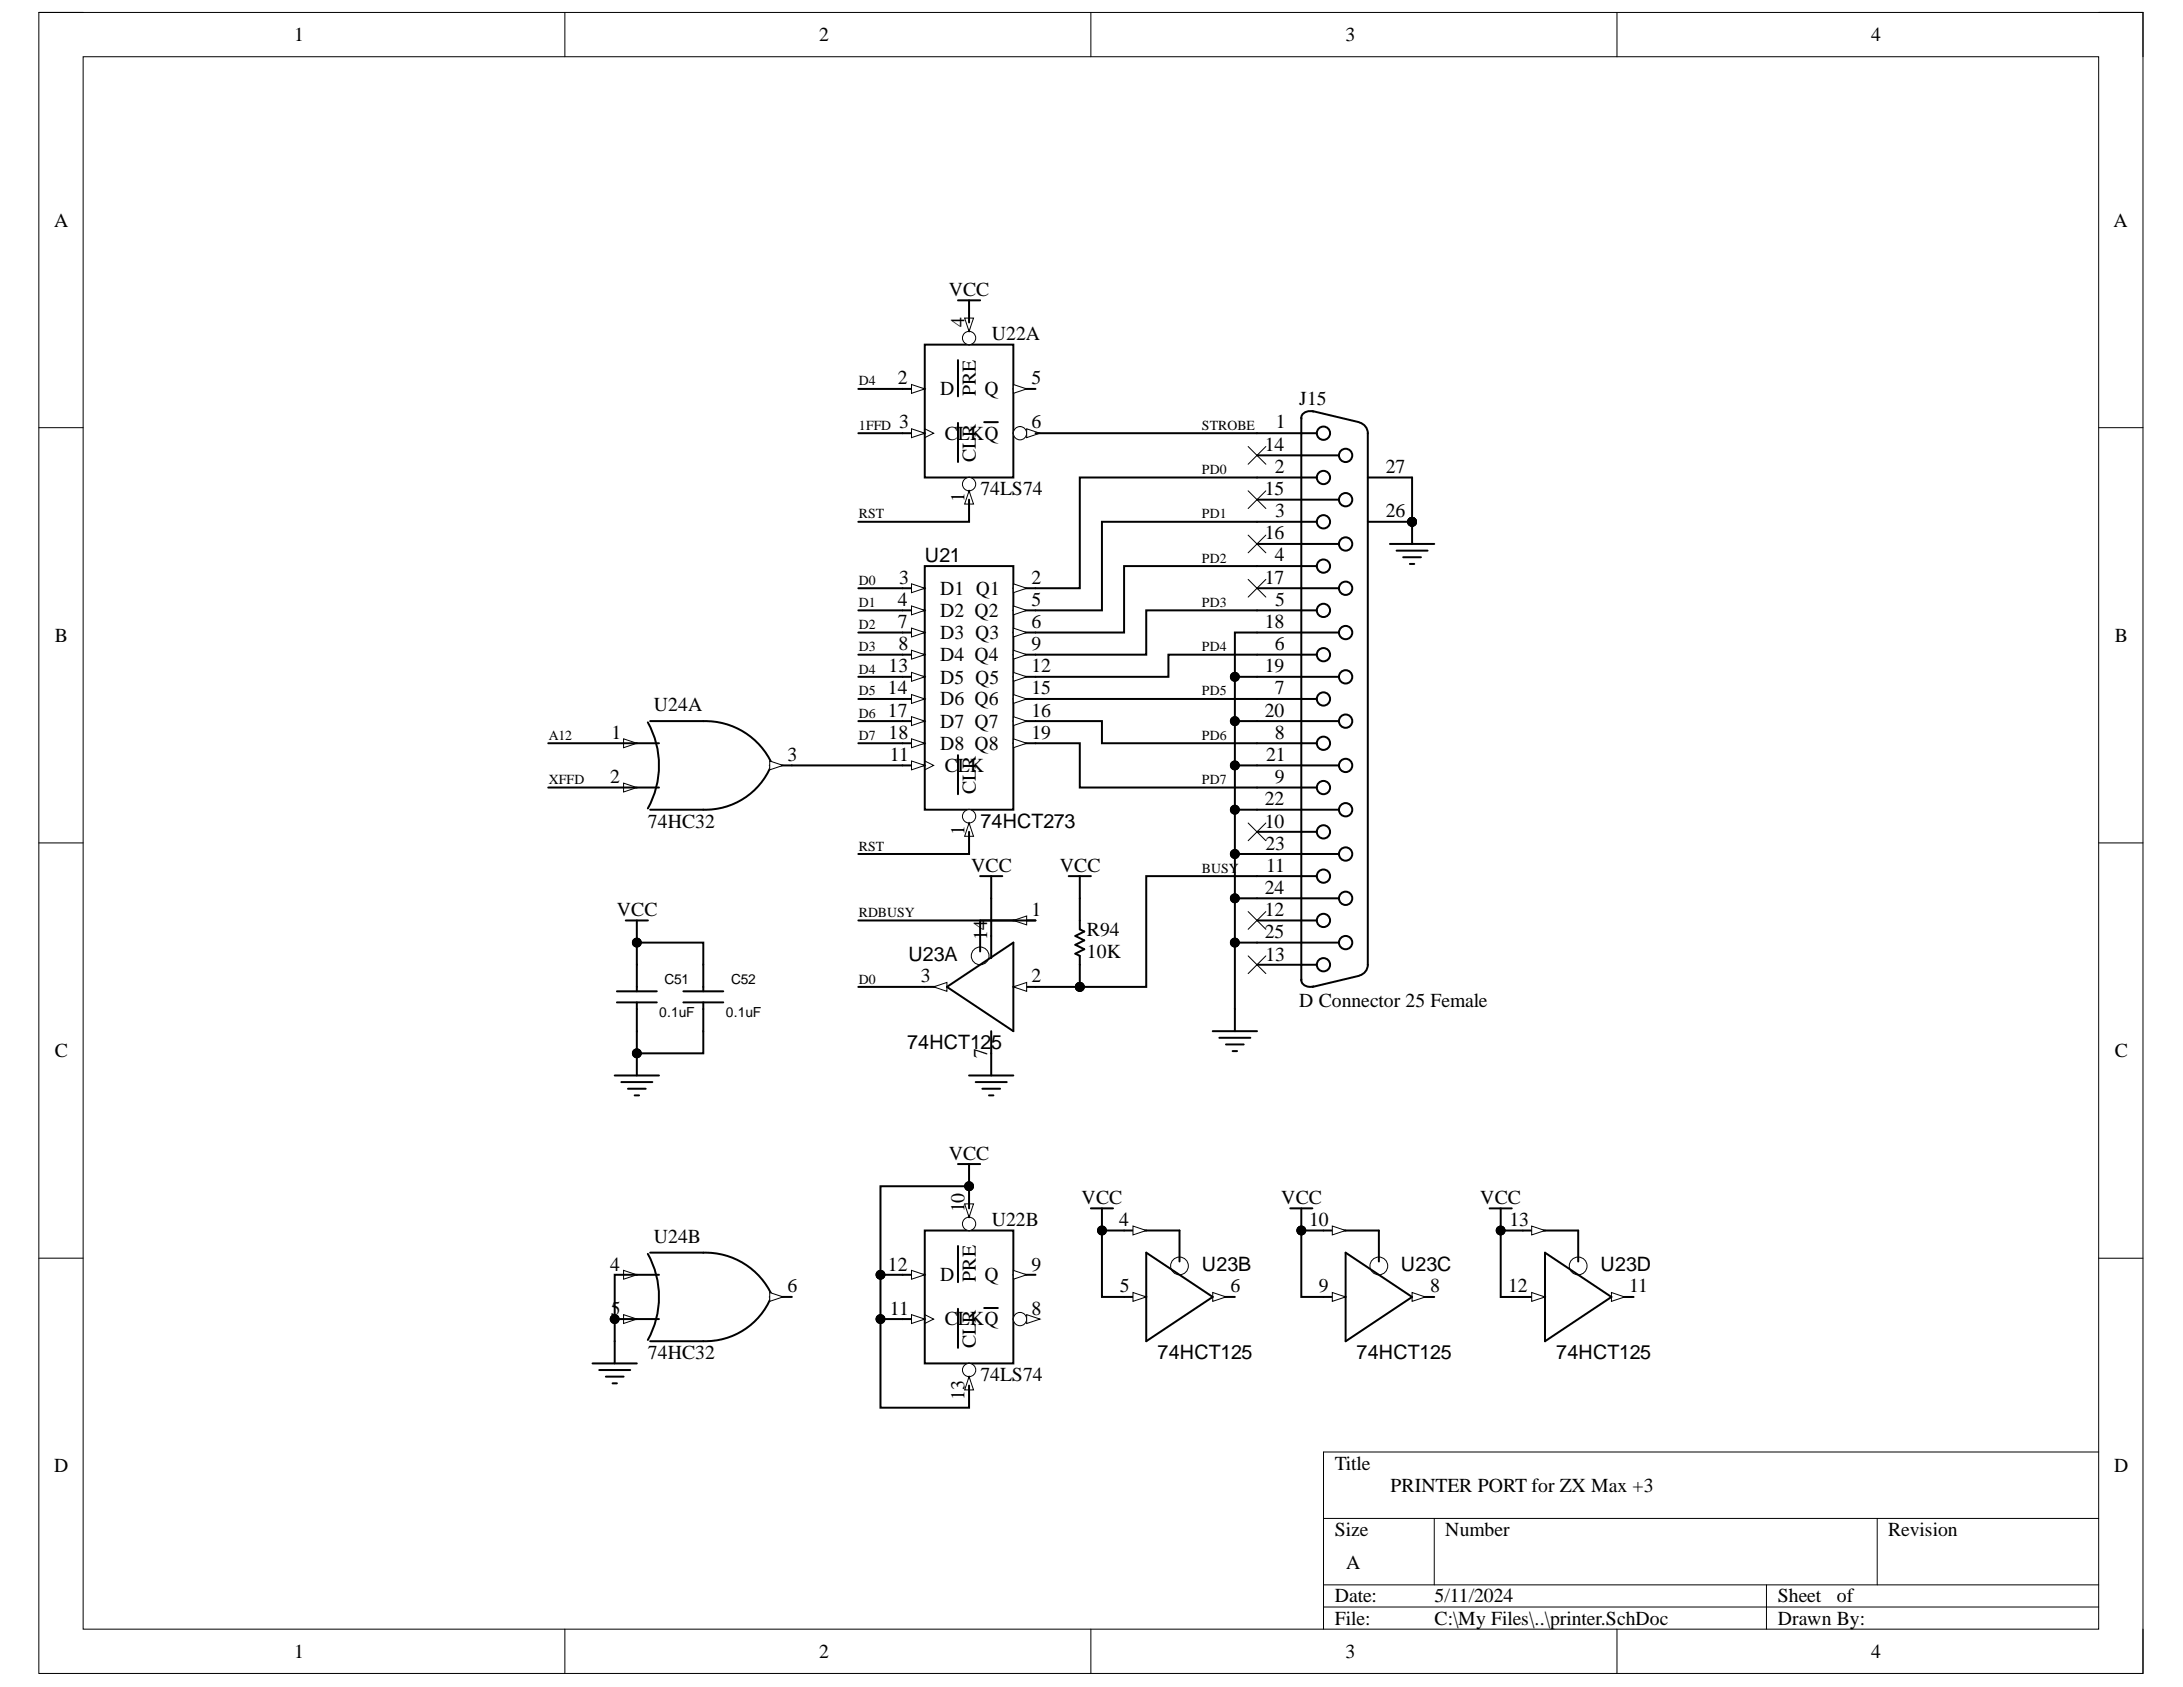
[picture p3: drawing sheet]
<svg xmlns="http://www.w3.org/2000/svg" width="279mm" height="216mm" viewBox="0 0 279 216" stroke-linecap="round" stroke-linejoin="round" font-family="sans-serif">
<defs><g id="words">
<g font-size="2.5">
<text x="37.7" y="5.3">1</text>
<text x="104.8" y="5.3">2</text>
<text x="172.2" y="5.3">3</text>
<text x="239.5" y="5.3">4</text>
<text x="6.9" y="29">A</text>
<text x="270.5" y="29">A</text>
<text x="121.4" y="37.8">VCC</text>
<text x="123.5" y="41.8" transform="rotate(-90 123.5 41.8)">4</text>
<text x="126.9" y="43.5">U22A</text>
<text x="114.9" y="49.2">2</text>
<text x="120.3" y="50.6">D</text>
<text x="124.9" y="50.7" transform="rotate(-90 124.9 50.7)">PRE</text>
<text x="126" y="50.6">Q</text>
<text x="132" y="49.2">5</text>
<text x="166.3" y="51.8">J15</text>
<text x="115.1" y="54.8">3</text>
<text x="120.9" y="56.3">CLKQ</text>
<text x="124.9" y="59.1" transform="rotate(-90 124.9 59.1)">CLR</text>
<text x="132" y="54.8">6</text>
<text x="161.9" y="57.7">14</text>
<text x="163.3" y="54.8">1</text>
<text x="123.5" y="64.3" transform="rotate(-90 123.5 64.3)">1</text>
<text x="125.5" y="63.4">74LS74</text>
<text x="161.9" y="63.4">15</text>
<text x="163.1" y="60.5">2</text>
<text x="177.4" y="60.5">27</text>
<text x="118.4" y="71.9">U21</text>
<text x="161.9" y="69">16</text>
<text x="163.1" y="71.8">4</text>
<text x="163.2" y="66.2">3</text>
<text x="177.4" y="66.2">26</text>
<text x="114.9" y="77.5">4</text>
<text x="115.1" y="74.7">3</text>
<text x="120.3" y="76.1">D1 Q1</text>
<text x="132" y="74.7">2</text>
<text x="132" y="77.5">5</text>
<text x="161.9" y="74.7">17</text>
<text x="163.2" y="77.5">5</text>
<text x="7" y="82.2">B</text>
<text x="114.9" y="80.4">7</text>
<text x="115" y="83.2">8</text>
<text x="120.3" y="78.9">D2 Q2</text>
<text x="120.3" y="81.8">D3 Q3</text>
<text x="132" y="80.4">6</text>
<text x="132" y="83.2">9</text>
<text x="161.9" y="80.4">18</text>
<text x="163.1" y="83.2">6</text>
<text x="270.7" y="82.2">B</text>
<text x="113.6" y="88.8">14</text>
<text x="113.7" y="86">13</text>
<text x="120.3" y="84.6">D4 Q4</text>
<text x="120.3" y="87.5">D5 Q5</text>
<text x="132" y="86">12</text>
<text x="132" y="88.8">15</text>
<text x="161.9" y="86">19</text>
<text x="163.1" y="88.8">7</text>
<text x="78.3" y="94.6">1</text>
<text x="83.7" y="91">U24A</text>
<text x="113.6" y="91.7">17</text>
<text x="113.7" y="94.6">18</text>
<text x="120.3" y="90.3">D6 Q6</text>
<text x="120.3" y="93.2">D7 Q7</text>
<text x="120.3" y="95.9">D8 Q8</text>
<text x="132" y="91.7">16</text>
<text x="132" y="94.6">19</text>
<text x="161.9" y="91.7">20</text>
<text x="163.1" y="94.6">8</text>
<text x="78.1" y="100.3">2</text>
<text x="100.8" y="97.4">3</text>
<text x="113.9" y="97.4">11</text>
<text x="120.9" y="98.8">CLK</text>
<text x="124.9" y="101.6" transform="rotate(-90 124.9 101.6)">CLR</text>
<text x="162" y="97.4">21</text>
<text x="163.1" y="100.3">9</text>
<text x="82.9" y="105.9">74HC32</text>
<text x="123.5" y="106.9" transform="rotate(-90 123.5 106.9)">1</text>
<text x="125.5" y="105.9">74HCT273</text>
<text x="161.9" y="103.1">22</text>
<text x="161.9" y="105.9">10</text>
<text x="124.3" y="111.6">VCC</text>
<text x="135.6" y="111.6">VCC</text>
<text x="162" y="108.7">23</text>
<text x="162" y="111.6">11</text>
<text x="78.9" y="117.3">VCC</text>
<text x="132" y="117.3">1</text>
<text x="139.1" y="119.8">R94</text>
<text x="161.9" y="114.4">24</text>
<text x="161.9" y="117.3">12</text>
<text x="116.3" y="122.9">U23A</text>
<text x="117.9" y="125.7">3</text>
<text x="126.3" y="120.3" transform="rotate(-90 126.3 120.3)">14</text>
<text x="132" y="125.7">2</text>
<text x="139.1" y="122.6">10K</text>
<text x="161.9" y="120.1">25</text>
<text x="162" y="122.9">13</text>
<text x="166.3" y="128.9">D Connector 25 Female</text>
<text x="7" y="135.3">C</text>
<text x="116.1" y="134.3">74HCT125</text>
<text x="126.3" y="135.4" transform="rotate(-90 126.3 135.4)">7</text>
<text x="270.7" y="135.3">C</text>
<text x="121.4" y="148.4">VCC</text>
<text x="123.5" y="155.2" transform="rotate(-90 123.5 155.2)">10</text>
<text x="138.4" y="154.1">VCC</text>
<text x="164" y="154.1">VCC</text>
<text x="189.5" y="154.1">VCC</text>
<text x="83.7" y="159.1">U24B</text>
<text x="126.9" y="156.9">U22B</text>
<text x="143.3" y="156.9">4</text>
<text x="167.5" y="156.9">10</text>
<text x="193.2" y="156.9">13</text>
<text x="78.1" y="162.6">4</text>
<text x="100.8" y="165.4">6</text>
<text x="113.6" y="162.6">12</text>
<text x="120.3" y="164">D</text>
<text x="124.9" y="164.1" transform="rotate(-90 124.9 164.1)">PRE</text>
<text x="126" y="164">Q</text>
<text x="132" y="162.6">9</text>
<text x="143.3" y="165.4">5</text>
<text x="153.8" y="162.6">U23B</text>
<text x="157.5" y="165.4">6</text>
<text x="168.8" y="165.4">9</text>
<text x="179.3" y="162.6">U23C</text>
<text x="183" y="165.4">8</text>
<text x="193" y="165.4">12</text>
<text x="204.9" y="162.6">U23D</text>
<text x="208.5" y="165.4">11</text>
<text x="78.2" y="168.3">5</text>
<text x="82.9" y="173.9">74HC32</text>
<text x="113.9" y="168.3">11</text>
<text x="120.9" y="169.6">CLKQ</text>
<text x="124.9" y="172.5" transform="rotate(-90 124.9 172.5)">CLR</text>
<text x="132" y="168.3">8</text>
<text x="148.2" y="173.9">74HCT125</text>
<text x="173.6" y="173.9">74HCT125</text>
<text x="199.2" y="173.9">74HCT125</text>
<text x="123.5" y="179.1" transform="rotate(-90 123.5 179.1)">13</text>
<text x="125.5" y="176.7">74LS74</text>
<text x="6.9" y="188.4">D</text>
<text x="170.8" y="188.1">Title</text>
<text x="178" y="191">PRINTER PORT for ZX Max +3</text>
<text x="270.6" y="188.4">D</text>
<text x="170.8" y="196.6">Size</text>
<text x="185" y="196.6">Number</text>
<text x="241.7" y="196.6">Revision</text>
<text x="172.3" y="200.9">A</text>
<text x="170.8" y="205.1">Date:</text>
<text x="170.8" y="208">File:</text>
<text x="183.6" y="205.1">5/11/2024</text>
<text x="183.6" y="208">C:\My Files\..\printer.SchDoc</text>
<text x="227.5" y="205.1">Sheet</text>
<text x="227.5" y="208">Drawn By:</text>
<text x="235.1" y="205.1">of</text>
<text x="37.7" y="212.2">1</text>
<text x="104.8" y="212.2">2</text>
<text x="172.2" y="212.2">3</text>
<text x="239.5" y="212.2">4</text>
</g>
<g font-size="1.8">
<text x="109.9" y="49.3">D4</text>
<text x="109.9" y="55">1FFD</text>
<text x="153.8" y="55">STROBE</text>
<text x="153.8" y="60.7">PD0</text>
<text x="109.9" y="66.3">RST</text>
<text x="153.8" y="66.3">PD1</text>
<text x="109.9" y="74.9">D0</text>
<text x="109.9" y="77.7">D1</text>
<text x="153.8" y="72">PD2</text>
<text x="153.8" y="77.7">PD3</text>
<text x="109.9" y="80.5">D2</text>
<text x="109.9" y="83.3">D3</text>
<text x="153.8" y="83.3">PD4</text>
<text x="109.9" y="86.2">D4</text>
<text x="109.9" y="89">D5</text>
<text x="153.8" y="89">PD5</text>
<text x="70.2" y="94.7">A12</text>
<text x="109.9" y="91.9">D6</text>
<text x="109.9" y="94.7">D7</text>
<text x="153.8" y="94.7">PD6</text>
<text x="70.2" y="100.3">XFFD</text>
<text x="153.8" y="100.3">PD7</text>
<text x="109.9" y="108.9">RST</text>
<text x="153.8" y="111.7">BUSY</text>
<text x="109.9" y="117.3">RDBUSY</text>
<text x="85" y="125.9">C51</text>
<text x="93.6" y="125.9">C52</text>
<text x="109.9" y="125.9">D0</text>
<text x="84.4" y="130.1">0.1uF</text>
<text x="92.9" y="130.1">0.1uF</text>
</g>
</g></defs>
<path d="M5 1.6h269.3v212.6h-269.3z" fill="none" stroke="#000" stroke-width=".13"/>
<path d="M10.6 7.3h258v201.2h-258z" fill-rule="evenodd" fill="#fff"/>
<g fill="none" stroke="#000" stroke-width=".13">
<path d="M5 1.6h5.6M10.6 7.3h258v201.2h-258zM72.3 1.6v5.7M139.6 1.6v5.7M207 1.6v5.7M268.6 1.6h5.7v5.7M5 54.7h5.6M268.6 54.7h5.7M5 107.9h5.6M268.6 107.9h5.7M5 161h5.6M268.6 161h5.7"/>
<path d="M169.4 194.3h99.2M183.6 194.3v8.5M240.3 194.3v8.5M268.6 185.8h-99.2v22.7M72.3 208.5v5.7M139.6 208.5v5.7M169.4 202.8h99.2M169.4 205.7h99.2M207 208.5v5.7M226.1 202.8v5.7M274.3 208.5v5.7"/>
</g>
<path d="M81.5 95.1h2.8M82.9 92.5a11.3 11.3 0 0 1 0 11M83.2 92.3h6.8a9.4 9.4 0 0 1 8.8 5.5M98.7 98a9.1 9.1 0 0 1-8.7 5.6h-6.8M81.5 100.8h2.8" fill="none" stroke="#000" stroke-width=".25"/>
<path d="M79.8 94.6l1.7 .5-1.7 .6z" fill="#fff"/>
<path d="M79.8 94.6l1.7 .5-1.7 .6z" fill="none" stroke="#000" stroke-width=".13"/>
<path d="M79.8 100.2l1.7 .6-1.7 .6z" fill="#fff"/>
<path d="M79.8 100.2l1.7 .6-1.7 .6z" fill="none" stroke="#000" stroke-width=".13"/>
<path d="M98.5 98h2.9" fill="none" stroke="#000" stroke-width=".25"/>
<path d="M98.5 97.4l1.7 .6-1.7 .5z" fill="#fff"/>
<path d="M98.5 97.4l1.7 .6-1.7 .5z" fill="none" stroke="#000" stroke-width=".13"/>
<path d="M118.4 72.4h11.3v31.2h-11.3z" fill-rule="evenodd" fill="#fff"/>
<path d="M115.5 75.3h2.9M118.4 72.4h11.3v31.2h-11.3z" fill="none" stroke="#000" stroke-width=".25"/>
<path d="M116.7 74.7l1.7 .6-1.7 .6z" fill="#fff"/>
<path d="M116.7 74.7l1.7 .6-1.7 .6z" fill="none" stroke="#000" stroke-width=".13"/>
<path d="M115.5 78.1h2.9" fill="none" stroke="#000" stroke-width=".25"/>
<path d="M116.7 77.5l1.7 .6-1.7 .6z" fill="#fff"/>
<path d="M116.7 77.5l1.7 .6-1.7 .6z" fill="none" stroke="#000" stroke-width=".13"/>
<path d="M115.5 80.9h2.9" fill="none" stroke="#000" stroke-width=".25"/>
<path d="M116.7 80.4l1.7 .5-1.7 .6z" fill="#fff"/>
<path d="M116.7 80.4l1.7 .5-1.7 .6z" fill="none" stroke="#000" stroke-width=".13"/>
<path d="M115.5 83.8h2.9" fill="none" stroke="#000" stroke-width=".25"/>
<path d="M116.7 83.2l1.7 .6-1.7 .6z" fill="#fff"/>
<path d="M116.7 83.2l1.7 .6-1.7 .6z" fill="none" stroke="#000" stroke-width=".13"/>
<path d="M115.5 86.6h2.9" fill="none" stroke="#000" stroke-width=".25"/>
<path d="M116.7 86.1l1.7 .5-1.7 .6z" fill="#fff"/>
<path d="M116.7 86.1l1.7 .5-1.7 .6z" fill="none" stroke="#000" stroke-width=".13"/>
<path d="M115.5 89.5h2.9" fill="none" stroke="#000" stroke-width=".25"/>
<path d="M116.7 88.9l1.7 .6-1.7 .5z" fill="#fff"/>
<path d="M116.7 88.9l1.7 .6-1.7 .5z" fill="none" stroke="#000" stroke-width=".13"/>
<path d="M115.5 92.3h2.9" fill="none" stroke="#000" stroke-width=".25"/>
<path d="M116.7 91.7l1.7 .6-1.7 .6z" fill="#fff"/>
<path d="M116.7 91.7l1.7 .6-1.7 .6z" fill="none" stroke="#000" stroke-width=".13"/>
<path d="M115.5 95.1h2.9" fill="none" stroke="#000" stroke-width=".25"/>
<path d="M116.7 94.6l1.7 .5-1.7 .6z" fill="#fff"/>
<path d="M116.7 94.6l1.7 .5-1.7 .6z" fill="none" stroke="#000" stroke-width=".13"/>
<path d="M115.5 98h2.9" fill="none" stroke="#000" stroke-width=".25"/>
<path d="M116.7 97.4l1.7 .6-1.7 .5z" fill="#fff"/>
<path d="M116.7 97.4l1.7 .6-1.7 .5zM118.4 97.4l1.1 .6-1.1 .5" fill="none" stroke="#000" stroke-width=".13"/>
<path d="M124 103.6v2.9" fill="none" stroke="#000" stroke-width=".25"/>
<circle cx="124" cy="104.5" r=".85" fill="#fff"/>
<circle cx="124" cy="104.5" r=".85" fill="none" stroke="#000" stroke-width=".13"/>
<path d="M124 105.3l.6 1.7h-1.1z" fill="#fff"/>
<path d="M124 105.3l.6 1.7h-1.1z" fill="none" stroke="#000" stroke-width=".13"/>
<path d="M129.7 75.3h2.8M122.6 96.6v5" fill="none" stroke="#000" stroke-width=".25"/>
<path d="M129.7 74.7l1.7 .6-1.7 .6z" fill="#fff"/>
<path d="M129.7 74.7l1.7 .6-1.7 .6z" fill="none" stroke="#000" stroke-width=".13"/>
<path d="M129.7 78.1h2.8" fill="none" stroke="#000" stroke-width=".25"/>
<path d="M129.7 77.5l1.7 .6-1.7 .6z" fill="#fff"/>
<path d="M129.7 77.5l1.7 .6-1.7 .6z" fill="none" stroke="#000" stroke-width=".13"/>
<path d="M129.7 80.9h2.8" fill="none" stroke="#000" stroke-width=".25"/>
<path d="M129.7 80.4l1.7 .5-1.7 .6z" fill="#fff"/>
<path d="M129.7 80.4l1.7 .5-1.7 .6z" fill="none" stroke="#000" stroke-width=".13"/>
<path d="M129.7 83.8h2.8" fill="none" stroke="#000" stroke-width=".25"/>
<path d="M129.7 83.2l1.7 .6-1.7 .6z" fill="#fff"/>
<path d="M129.7 83.2l1.7 .6-1.7 .6z" fill="none" stroke="#000" stroke-width=".13"/>
<path d="M129.7 86.6h2.8" fill="none" stroke="#000" stroke-width=".25"/>
<path d="M129.7 86.1l1.7 .5-1.7 .6z" fill="#fff"/>
<path d="M129.7 86.1l1.7 .5-1.7 .6z" fill="none" stroke="#000" stroke-width=".13"/>
<path d="M129.7 89.5h2.8" fill="none" stroke="#000" stroke-width=".25"/>
<path d="M129.7 88.9l1.7 .6-1.7 .5z" fill="#fff"/>
<path d="M129.7 88.9l1.7 .6-1.7 .5z" fill="none" stroke="#000" stroke-width=".13"/>
<path d="M129.7 92.3h2.8" fill="none" stroke="#000" stroke-width=".25"/>
<path d="M129.7 91.7l1.7 .6-1.7 .6z" fill="#fff"/>
<path d="M129.7 91.7l1.7 .6-1.7 .6z" fill="none" stroke="#000" stroke-width=".13"/>
<path d="M129.7 95.1h2.8" fill="none" stroke="#000" stroke-width=".25"/>
<path d="M129.7 94.6l1.7 .5-1.7 .6z" fill="#fff"/>
<g fill="none" stroke="#000" stroke-width=".13">
<path d="M129.7 94.6l1.7 .5-1.7 .6z"/>
<circle cx="180.7" cy="66.8" r=".57"/>
</g>
<circle cx="180.7" cy="66.8" r=".57" fill="#000"/>
<g fill="none" stroke="#000" stroke-width=".25">
<path d="M160.9 55.4h7.6M160.9 58.3h10.5M166.6 53.5v72M168 52.6l5.9 1.4M168.1 52.7a1.11 1.11 0 0 0-1.5 .9M174 54.1a1.42 1.42 0 0 1 1.1 1.3v68.1a1.42 1.42 0 0 1-1.1 1.3M160.9 61.1h7.6M160.9 63.9h10.5M160.9 66.8h7.6M160.9 69.6h10.5M160.9 72.4h7.6M160.9 75.3h10.5"/>
<path d="M160.9 78.1h7.6M175.1 61.1h5.6M175.1 66.8h5.6M160.9 83.8h7.6M160.9 86.6h10.5M160.9 89.5h7.6M160.9 92.3h10.5M160.9 95.1h7.6M160.9 98h10.5M160.9 80.9h10.5M160.9 100.8h7.6M160.9 103.6h10.5"/>
<path d="M160.9 106.5h7.6M160.9 109.3h10.5M160.9 112.1h7.6M160.9 115h10.5M160.9 117.8h7.6M160.9 120.6h10.5M160.9 123.5h7.6M166.6 125.4a1.12 1.12 0 0 0 1.5 .8M173.9 124.9l-5.9 1.4"/>
<circle cx="169.4" cy="55.4" r=".85"/>
<circle cx="172.2" cy="58.3" r=".85"/>
<circle cx="169.4" cy="72.4" r=".85"/>
<circle cx="169.4" cy="78.1" r=".85"/>
<circle cx="169.4" cy="66.8" r=".85"/>
<circle cx="169.4" cy="61.1" r=".85"/>
<circle cx="172.2" cy="63.9" r=".85"/>
<circle cx="172.2" cy="75.3" r=".85"/>
<circle cx="172.2" cy="69.6" r=".85"/>
<circle cx="169.4" cy="89.5" r=".85"/>
<circle cx="169.4" cy="95.1" r=".85"/>
<circle cx="169.4" cy="83.8" r=".85"/>
<circle cx="172.2" cy="98" r=".85"/>
<circle cx="172.2" cy="81" r=".85"/>
<circle cx="172.2" cy="92.3" r=".85"/>
<circle cx="172.2" cy="86.6" r=".85"/>
<circle cx="169.4" cy="112.1" r=".85"/>
<circle cx="169.4" cy="100.8" r=".85"/>
<circle cx="169.4" cy="106.5" r=".85"/>
<circle cx="169.4" cy="117.8" r=".85"/>
<circle cx="172.2" cy="103.6" r=".85"/>
<circle cx="172.2" cy="115" r=".85"/>
<circle cx="172.2" cy="109.3" r=".85"/>
<circle cx="169.4" cy="123.5" r=".85"/>
<circle cx="172.2" cy="120.6" r=".85"/>
</g>
<path d="M118.4 44.1h11.3v17h-11.3z" fill-rule="evenodd" fill="#fff"/>
<path d="M115.5 55.4h2.9M118.4 44.1h11.3v17h-11.3z" fill="none" stroke="#000" stroke-width=".25"/>
<path d="M116.7 54.9l1.7 .5-1.7 .6z" fill="#fff"/>
<path d="M116.7 54.9l1.7 .5-1.7 .6zM118.4 54.9l1.1 .5-1.1 .6" fill="none" stroke="#000" stroke-width=".13"/>
<path d="M124 61.1v2.8" fill="none" stroke="#000" stroke-width=".25"/>
<circle cx="124" cy="62" r=".85" fill="#fff"/>
<circle cx="124" cy="62" r=".85" fill="none" stroke="#000" stroke-width=".13"/>
<path d="M124 62.8l.6 1.7h-1.1z" fill="#fff"/>
<path d="M124 62.8l.6 1.7h-1.1z" fill="none" stroke="#000" stroke-width=".13"/>
<path d="M115.5 49.8h2.9M122.6 54.1v5" fill="none" stroke="#000" stroke-width=".25"/>
<path d="M116.7 49.2l1.7 .6-1.7 .5z" fill="#fff"/>
<path d="M116.7 49.2l1.7 .6-1.7 .5z" fill="none" stroke="#000" stroke-width=".13"/>
<path d="M124 41.3v2.8" fill="none" stroke="#000" stroke-width=".25"/>
<circle cx="124" cy="43.3" r=".85" fill="#fff"/>
<circle cx="124" cy="43.3" r=".85" fill="none" stroke="#000" stroke-width=".13"/>
<path d="M123.5 40.7h1.1l-.6 1.7z" fill="#fff"/>
<path d="M123.5 40.7h1.1l-.6 1.7z" fill="none" stroke="#000" stroke-width=".13"/>
<path d="M122.6 46.1v4.6M129.7 49.8h2.8" fill="none" stroke="#000" stroke-width=".25"/>
<path d="M129.7 49.2l1.7 .6-1.7 .5z" fill="#fff"/>
<path d="M129.7 49.2l1.7 .6-1.7 .5z" fill="none" stroke="#000" stroke-width=".13"/>
<path d="M129.7 55.4h2.8" fill="none" stroke="#000" stroke-width=".25"/>
<circle cx="130.5" cy="55.4" r=".85" fill="#fff"/>
<circle cx="130.5" cy="55.4" r=".85" fill="none" stroke="#000" stroke-width=".13"/>
<path d="M131.4 54.9l1.7 .5-1.7 .6z" fill="#fff"/>
<path d="M131.4 54.9l1.7 .5-1.7 .6z" fill="none" stroke="#000" stroke-width=".13"/>
<path d="M122.6 38.4h2.8M124 38.4v2.9M126 54h1.7M129.7 126.3h2.8" fill="none" stroke="#000" stroke-width=".25"/>
<path d="M129.7 126.3l1.7-.6v1.2z" fill="#fff"/>
<path d="M129.7 126.3l1.7-.6v1.2z" fill="none" stroke="#000" stroke-width=".13"/>
<path d="M118.4 126.3h2.8" fill="none" stroke="#000" stroke-width=".25"/>
<path d="M119.5 126.3l1.7-.6v1.2z" fill="#fff"/>
<path d="M119.5 126.3l1.7-.6v1.2z" fill="none" stroke="#000" stroke-width=".13"/>
<path d="M126.9 119.8v2.8M129.7 117.8h2.8M126.9 132v2.8" fill="none" stroke="#000" stroke-width=".25"/>
<path d="M129.7 117.8l1.7-.6v1.2z" fill="#fff"/>
<g fill="none" stroke="#000" stroke-width=".13">
<path d="M159.7 57.1l2.3 2.3M162 57.1l-2.3 2.3M159.7 62.8l2.3 2.3M159.7 68.5l2.3 2.2M159.7 74.1l2.3 2.3M162 62.8l-2.3 2.3M162 68.5l-2.3 2.2M162 74.1l-2.3 2.3M129.7 117.8l1.7-.6v1.2zM159.7 105.3l2.3 2.3M159.7 116.7l2.3 2.2M162 105.3l-2.3 2.3"/>
<path d="M162 116.7l-2.3 2.2M159.7 122.3l2.3 2.3M162 122.3l-2.3 2.3"/>
<circle cx="125.4" cy="122.3" r="1.13"/>
<circle cx="138.2" cy="126.3" r=".57"/>
</g>
<path d="M129.7 117.8h-4.3v4M136.8 112.1h2.8M138.2 112.1v6.8l.6 .3-1.2 .6 1.2 .5-1.2 .6 1.2 .6-1.2 .6 .6 .2v4M121.2 126.3l8.5-5.7v11.4zM155.2 132h5.7M156.1 132.8h3.9M156.9 133.7h2.3M157.8 134.5h.5M158.1 129.1v2.9" fill="none" stroke="#000" stroke-width=".25"/>
<circle cx="138.2" cy="126.3" r=".57" fill="#000"/>
<path d="M118.4 157.5h11.3v17h-11.3z" fill-rule="evenodd" fill="#fff"/>
<path d="M118.4 157.5h11.3v17h-11.3zM115.5 168.8h2.9" fill="none" stroke="#000" stroke-width=".25"/>
<path d="M116.7 168.2l1.7 .6-1.7 .6z" fill="#fff"/>
<path d="M116.7 168.2l1.7 .6-1.7 .6zM118.4 168.2l1.1 .6-1.1 .6" fill="none" stroke="#000" stroke-width=".13"/>
<path d="M124 174.5v2.8" fill="none" stroke="#000" stroke-width=".25"/>
<circle cx="124" cy="175.3" r=".85" fill="#fff"/>
<circle cx="124" cy="175.3" r=".85" fill="none" stroke="#000" stroke-width=".13"/>
<path d="M124 176.2l.6 1.7h-1.1z" fill="#fff"/>
<path d="M124 176.2l.6 1.7h-1.1z" fill="none" stroke="#000" stroke-width=".13"/>
<path d="M115.5 163.1h2.9M122.6 167.5v5" fill="none" stroke="#000" stroke-width=".25"/>
<path d="M116.7 162.6l1.7 .5-1.7 .6z" fill="#fff"/>
<path d="M116.7 162.6l1.7 .5-1.7 .6z" fill="none" stroke="#000" stroke-width=".13"/>
<path d="M124 154.6v2.9" fill="none" stroke="#000" stroke-width=".25"/>
<circle cx="124" cy="156.6" r=".85" fill="#fff"/>
<circle cx="124" cy="156.6" r=".85" fill="none" stroke="#000" stroke-width=".13"/>
<path d="M123.5 154.1h1.1l-.6 1.7z" fill="#fff"/>
<path d="M123.5 154.1h1.1l-.6 1.7z" fill="none" stroke="#000" stroke-width=".13"/>
<path d="M122.6 159.5v4.6M129.7 163.1h2.8" fill="none" stroke="#000" stroke-width=".25"/>
<path d="M129.7 162.6l1.7 .5-1.7 .6z" fill="#fff"/>
<path d="M129.7 162.6l1.7 .5-1.7 .6z" fill="none" stroke="#000" stroke-width=".13"/>
<path d="M129.7 168.8h2.8" fill="none" stroke="#000" stroke-width=".25"/>
<circle cx="130.5" cy="168.8" r=".85" fill="#fff"/>
<circle cx="130.5" cy="168.8" r=".85" fill="none" stroke="#000" stroke-width=".13"/>
<path d="M131.4 168.2l1.7 .6-1.7 .6z" fill="#fff"/>
<g fill="none" stroke="#000" stroke-width=".13">
<path d="M131.4 168.2l1.7 .6-1.7 .6z"/>
<circle cx="124" cy="151.8" r=".57"/>
</g>
<path d="M122.6 149h2.8M124 149v2.8M126 167.4h1.7M143.9 166h2.8" fill="none" stroke="#000" stroke-width=".25"/>
<circle cx="124" cy="151.8" r=".57" fill="#000"/>
<path d="M145 165.4l1.7 .6-1.7 .5z" fill="#fff"/>
<path d="M145 165.4l1.7 .6-1.7 .5z" fill="none" stroke="#000" stroke-width=".13"/>
<path d="M155.2 166h2.9" fill="none" stroke="#000" stroke-width=".25"/>
<path d="M155.2 165.4l1.7 .6-1.7 .5z" fill="#fff"/>
<path d="M155.2 165.4l1.7 .6-1.7 .5z" fill="none" stroke="#000" stroke-width=".13"/>
<path d="M143.9 157.5h2.8" fill="none" stroke="#000" stroke-width=".25"/>
<path d="M145 156.9l1.7 .6-1.7 .5z" fill="#fff"/>
<g fill="none" stroke="#000" stroke-width=".13">
<path d="M145 156.9l1.7 .6-1.7 .5z"/>
<circle cx="151" cy="162" r="1.13"/>
</g>
<path d="M146.7 157.5h4.3v3.9M146.7 160.3l8.5 5.7-8.5 5.6zM169.4 166h2.8" fill="none" stroke="#000" stroke-width=".25"/>
<path d="M170.5 165.4l1.7 .6-1.7 .5z" fill="#fff"/>
<path d="M170.5 165.4l1.7 .6-1.7 .5z" fill="none" stroke="#000" stroke-width=".13"/>
<path d="M180.7 166h2.9" fill="none" stroke="#000" stroke-width=".25"/>
<path d="M180.7 165.4l1.7 .6-1.7 .5z" fill="#fff"/>
<path d="M180.7 165.4l1.7 .6-1.7 .5z" fill="none" stroke="#000" stroke-width=".13"/>
<path d="M169.4 157.5h2.8" fill="none" stroke="#000" stroke-width=".25"/>
<path d="M170.5 156.9l1.7 .6-1.7 .5z" fill="#fff"/>
<g fill="none" stroke="#000" stroke-width=".13">
<path d="M170.5 156.9l1.7 .6-1.7 .5z"/>
<circle cx="176.5" cy="162" r="1.14"/>
</g>
<path d="M172.2 157.5h4.3v3.9M172.2 160.3v11.3M172.2 160.3l8.5 5.7-8.5 5.7M194.9 166h2.8" fill="none" stroke="#000" stroke-width=".25"/>
<path d="M196 165.4l1.7 .6-1.7 .5z" fill="#fff"/>
<path d="M196 165.4l1.7 .6-1.7 .5z" fill="none" stroke="#000" stroke-width=".13"/>
<path d="M206.2 166h2.9" fill="none" stroke="#000" stroke-width=".25"/>
<path d="M206.2 165.4l1.7 .6-1.7 .5z" fill="#fff"/>
<path d="M206.2 165.4l1.7 .6-1.7 .5z" fill="none" stroke="#000" stroke-width=".13"/>
<path d="M194.9 157.5h2.8" fill="none" stroke="#000" stroke-width=".25"/>
<path d="M196 156.9l1.7 .6-1.7 .5z" fill="#fff"/>
<g fill="none" stroke="#000" stroke-width=".13">
<path d="M196 156.9l1.7 .6-1.7 .5z"/>
<circle cx="180.7" cy="66.8" r=".57"/>
<circle cx="158" cy="92.3" r=".57"/>
<circle cx="158" cy="86.6" r=".57"/>
<circle cx="158" cy="98" r=".57"/>
<circle cx="158" cy="115" r=".57"/>
<circle cx="158" cy="109.3" r=".57"/>
<circle cx="158" cy="103.6" r=".57"/>
<circle cx="81.5" cy="134.8" r=".57"/>
<circle cx="81.5" cy="120.6" r=".57"/>
<circle cx="138.2" cy="126.3" r=".57"/>
<circle cx="158" cy="120.6" r=".57"/>
<circle cx="124" cy="151.8" r=".57"/>
<circle cx="141" cy="157.5" r=".57"/>
<circle cx="166.6" cy="157.5" r=".57"/>
<circle cx="192.1" cy="157.5" r=".57"/>
<circle cx="112.7" cy="163.1" r=".57"/>
<circle cx="112.7" cy="168.8" r=".57"/>
<circle cx="202" cy="162" r="1.14"/>
</g>
<g fill="none" stroke="#000" stroke-width=".25">
<path d="M109.9 55.4h5.6M109.9 49.8h5.6M132.5 55.4h28.4M109.9 75.3h5.6M109.9 78.1h5.6M124 63.9v2.9h-14.1M160.9 61.1h-22.7v14.2h-5.7M160.9 66.8h-19.9v11.3h-8.5M160.9 72.4h-17v8.5h-11.4M160.9 78.1h-14.2v5.7h-14.2M177.9 69.6h5.7M178.7 70.5h4"/>
<path d="M179.6 71.3h2.3M180.4 72.2h.6M180.7 61.1v8.5M70.2 95.1h11.3M101.4 98h14.1M109.9 80.9h5.6M109.9 83.8h5.6M109.9 86.6h5.6M109.9 89.5h5.6M109.9 92.3h5.6M109.9 95.1h5.6M132.5 95.1h5.7v5.7h22.7"/>
<path d="M132.5 92.3h8.5v2.8h19.9M132.5 89.5h28.4M158.1 86.6h2.8M158.1 92.3h2.8M158.1 98h2.8M160.9 83.8h-11.4v2.8h-17M160.9 80.9h-2.8v48.2M70.2 100.8h11.3M80.1 117.8h2.8M81.5 117.8v2.8M109.9 117.8h22.6M124 106.5v2.8h-14.1"/>
<path d="M125.4 112.1h2.9M126.9 112.1v7.7M158.1 103.6h2.8M158.1 109.3h2.8M158.1 115h2.8M160.9 112.1h-14.2v14.2h-14.2M78.7 137.6h5.6M79 128.3h5.1M79 126.9h5.1M79.5 138.5h4M80.4 139.3h2.2M81.5 126.9v-6.3h8.5v6.3"/>
<path d="M81.5 128.3v6.5h8.5v-6.5M81.5 134.8v2.8M87.5 128.3h5.1M87.5 126.9h5.1M109.9 126.3h8.5M124 137.6h5.7M124.9 138.5h4M125.7 139.3h2.3M126.9 134.8v2.8M158.1 120.6h2.8M81.2 140.2h.6M124 154.6v-2.8h-11.3v28.4h11.3v-2.9"/>
<path d="M126.6 140.2h.5M139.6 154.6h2.9M141 154.6v2.9M143.9 157.5h-2.9v8.5h2.9M165.1 154.6h2.9M166.6 154.6v2.9M169.4 157.5h-2.8v8.5h2.8M190.7 154.6h2.8M192.1 154.6v2.9M194.9 157.5h-2.8v8.5h2.8M197.7 157.5h4.3v3.9M81.5 163.1h2.8"/>
<path d="M81.5 168.8h2.8M82.9 160.5a11.3 11.3 0 0 1 0 11M83.2 160.3h6.8a9.4 9.4 0 0 1 8.8 5.5M98.7 166a9.1 9.1 0 0 1-8.7 5.6h-6.8M112.7 163.1h2.8M112.7 168.8h2.8M197.7 160.3l8.5 5.7-8.5 5.7z"/>
</g>
<g fill="#000">
<circle cx="180.7" cy="66.8" r=".57"/>
<circle cx="158" cy="92.3" r=".57"/>
<circle cx="158" cy="86.6" r=".57"/>
<circle cx="158" cy="98" r=".57"/>
<circle cx="158" cy="115" r=".57"/>
<circle cx="158" cy="109.3" r=".57"/>
<circle cx="158" cy="103.6" r=".57"/>
<circle cx="81.5" cy="134.8" r=".57"/>
<circle cx="81.5" cy="120.6" r=".57"/>
<circle cx="138.2" cy="126.3" r=".57"/>
<circle cx="158" cy="120.6" r=".57"/>
<circle cx="124" cy="151.8" r=".57"/>
<circle cx="141" cy="157.5" r=".57"/>
<circle cx="166.6" cy="157.5" r=".57"/>
<circle cx="192.1" cy="157.5" r=".57"/>
<circle cx="112.7" cy="163.1" r=".57"/>
<circle cx="112.7" cy="168.8" r=".57"/>
</g>
<path d="M79.8 162.6l1.7 .5-1.7 .6z" fill="#fff"/>
<path d="M79.8 162.6l1.7 .5-1.7 .6z" fill="none" stroke="#000" stroke-width=".13"/>
<path d="M79.8 168.2l1.7 .6-1.7 .6z" fill="#fff"/>
<path d="M79.8 168.2l1.7 .6-1.7 .6z" fill="none" stroke="#000" stroke-width=".13"/>
<path d="M98.5 166h2.9" fill="none" stroke="#000" stroke-width=".25"/>
<path d="M98.5 165.4l1.7 .6-1.7 .5z" fill="#fff"/>
<g fill="none" stroke="#000" stroke-width=".13">
<path d="M98.5 165.4l1.7 .6-1.7 .5z"/>
<circle cx="78.7" cy="168.8" r=".57"/>
</g>
<path d="M75.8 174.5h5.7M76.7 175.3h4M77.5 176.2h2.3M78.4 177h.6M78.7 171.7v2.8M78.7 168.8h2.8M81.5 163.1h-2.8v8.5" fill="none" stroke="#000" stroke-width=".25"/>
<circle cx="78.7" cy="168.8" r=".57" fill="#000"/>
<use href="#words"/>
</svg>
